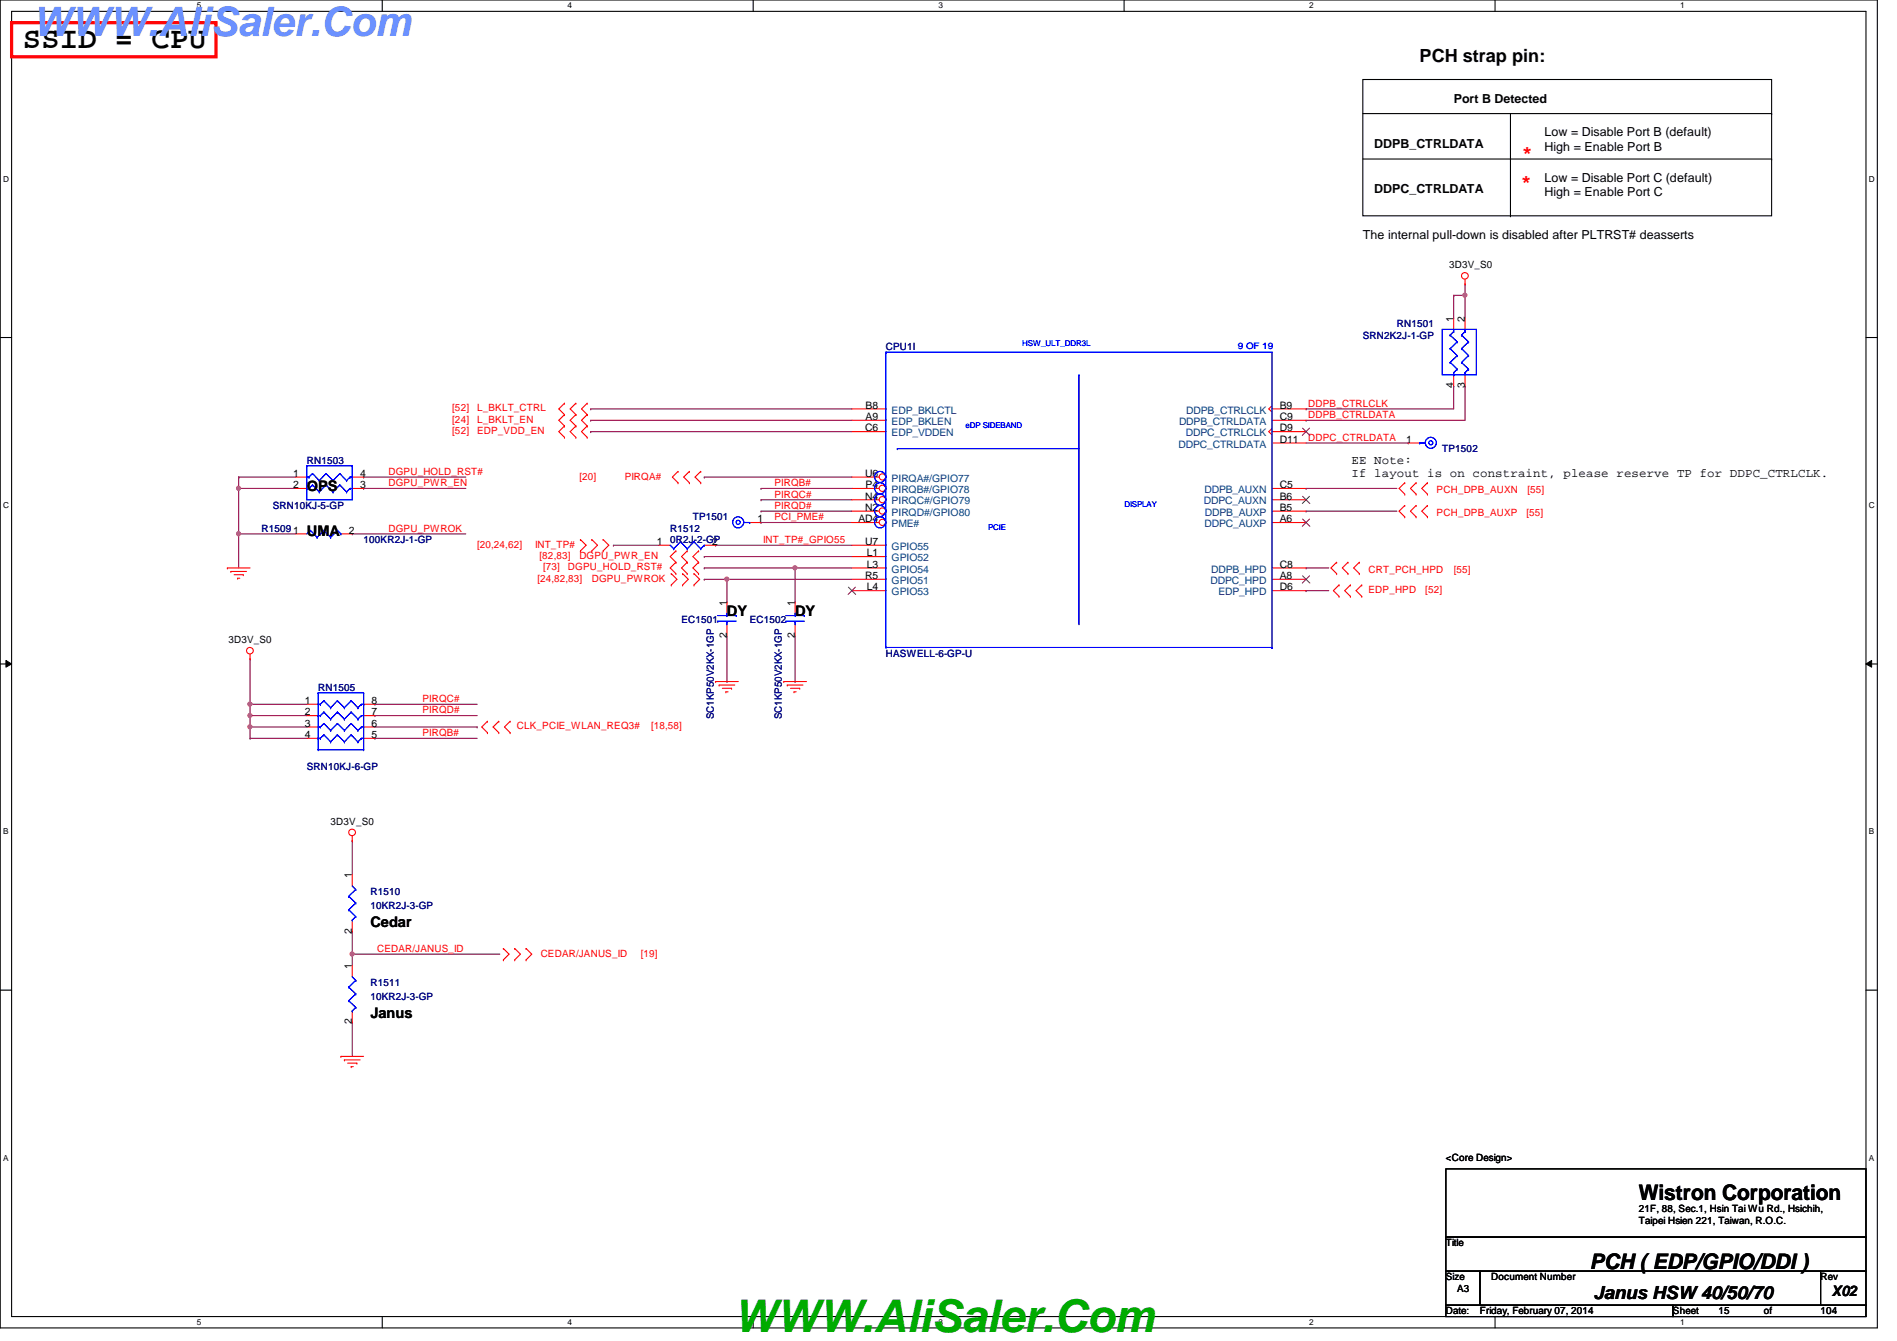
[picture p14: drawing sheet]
<svg xmlns="http://www.w3.org/2000/svg" width="297mm" height="210mm" viewBox="0 0 297 210" stroke-linecap="round" stroke-linejoin="round" font-family="sans-serif">
<defs><g id="words">
<text font-size="7.1" fill="#00ab00" x="114.9" y="208.6">WWW.AliSaler.Com</text>
<text font-size="6.3" fill="#6b91ff" x="5.1" y="5.6">WWW.AliSaler.Com</text>
<text font-size="4.8" x="3.6" y="7.6">SSID = CPU</text>
<g font-size="3.3">
<text x="256.6" y="187.9">Wistron Corporation</text>
<text x="249" y="198.6">PCH ( EDP/GPIO/DDI )</text>
</g>
<g font-size="2.8">
<text x="222.3" y="9.7">PCH strap pin:</text>
<text x="249.5" y="203.3">Janus HSW 40/50/70</text>
</g>
<g font-size="2.8" fill="#f00">
<text x="238.1" y="29.2">*</text>
<text x="238.3" y="24.8">*</text>
</g>
<g font-size="2.3">
<text x="48" y="76.8">OPS</text>
<text x="48" y="83.9">UMA</text>
<text x="113.8" y="96.4">DY</text>
<text x="124.5" y="96.4">DY</text>
<text x="58" y="145.1">Cedar</text>
<text x="58" y="159.3">Janus</text>
<text x="286.8" y="202.8">X02</text>
</g>
<g font-size="1.9">
<text x="227.6" y="16">Port B Detected</text>
<text x="215.2" y="23.2">DDPB_CTRLDATA</text>
<text x="241.8" y="21.3">Low = Disable Port B (default)</text>
<text x="241.8" y="23.6">High = Enable Port B</text>
<text x="241.8" y="28.4">Low = Disable Port C (default)</text>
<text x="215.2" y="30.3">DDPC_CTRLDATA</text>
<text x="241.8" y="30.7">High = Enable Port C</text>
<text x="213.4" y="37.3">The internal pull-down is disabled after PLTRST# deasserts</text>
<text x="211.6" y="72.6">EE Note:</text>
<text x="211.6" y="74.7">If layout is on constraint, please reserve TP for DDPC_CTRLCLK.</text>
</g>
<g font-size="1.6">
<text x="226.9" y="42">3D3V_S0</text>
<text x="227.6" y="50.3" transform="rotate(-90 227.6 50.3)">1</text>
<text x="229.4" y="50.3" transform="rotate(-90 229.4 50.3)">2</text>
<text x="135.5" y="65.7">A9</text>
<text x="135.5" y="64">B8</text>
<text x="200.4" y="65.7">C9</text>
<text x="200.4" y="64">B9</text>
<text x="227.6" y="60.8" transform="rotate(-90 227.6 60.8)">4</text>
<text x="229.4" y="60.8" transform="rotate(-90 229.4 60.8)">3</text>
<text x="135.5" y="67.5">C6</text>
<text x="200.4" y="69.3">D11</text>
<text x="200.4" y="67.5">D9</text>
<text x="220.2" y="69.3">1</text>
<text x="45.9" y="74.6">1</text>
<text x="45.9" y="76.4">2</text>
<text x="56.4" y="76.4">3</text>
<text x="56.4" y="74.6">4</text>
<text x="135.5" y="74.6">U6</text>
<text x="135.5" y="76.4">P4</text>
<text x="200.4" y="76.4">C5</text>
<text x="45.9" y="83.5">1</text>
<text x="54.6" y="83.5">2</text>
<text x="118.6" y="81.7">1</text>
<text x="134.4" y="81.7">AD4</text>
<text x="135.5" y="80">N2</text>
<text x="135.5" y="78.2">N4</text>
<text x="200.4" y="78.2">B6</text>
<text x="200.4" y="80">B5</text>
<text x="200.4" y="81.7">A6</text>
<text x="102.8" y="85.3">1</text>
<text x="111.5" y="85.3">2</text>
<text x="135.5" y="85.3">U7</text>
<text x="135.7" y="88.9">L3</text>
<text x="135.7" y="87.1">L1</text>
<text x="200.4" y="88.9">C8</text>
<text x="113.8" y="94.8" transform="rotate(-90 113.8 94.8)">1</text>
<text x="124.5" y="94.8" transform="rotate(-90 124.5 94.8)">1</text>
<text x="135.5" y="90.6">R5</text>
<text x="135.7" y="92.4">L4</text>
<text x="200.4" y="90.6">A8</text>
<text x="200.4" y="92.4">D6</text>
<text x="35.8" y="100.7">3D3V_S0</text>
<text x="113.8" y="99.9" transform="rotate(-90 113.8 99.9)">2</text>
<text x="124.5" y="99.9" transform="rotate(-90 124.5 99.9)">2</text>
<text x="47.7" y="110.2">1</text>
<text x="47.7" y="112">2</text>
<text x="47.7" y="113.7">3</text>
<text x="58.2" y="113.7">6</text>
<text x="58.2" y="112">7</text>
<text x="58.2" y="110.2">8</text>
<text x="47.7" y="115.5">4</text>
<text x="58.2" y="115.5">5</text>
<text x="51.8" y="129.1">3D3V_S0</text>
<text x="55.1" y="137.5" transform="rotate(-90 55.1 137.5)">1</text>
<text x="55.1" y="146.1" transform="rotate(-90 55.1 146.1)">2</text>
<text x="55.1" y="151.7" transform="rotate(-90 55.1 151.7)">1</text>
<text x="55.1" y="160.4" transform="rotate(-90 55.1 160.4)">2</text>
<text x="226.4" y="181.7">&lt;Core Design&gt;</text>
<text x="256.6" y="189.7">21F, 88, Sec.1, Hsin Tai Wu Rd., Hsichih,</text>
<text x="256.6" y="191.6">Taipei Hsien 221, Taiwan, R.O.C.</text>
<text x="226.4" y="195.1">Title</text>
<text x="226.4" y="200.4">Size</text>
<text x="228.2" y="202.2">A3</text>
<text x="233.5" y="200.4">Document Number</text>
<text x="285.1" y="200.4">Rev</text>
<text x="226.4" y="205.7">Date:</text>
<text x="231.7" y="205.7">Friday, February 07, 2014</text>
<text x="262" y="205.7">Sheet</text>
<text x="269.1" y="205.7">15</text>
<text x="276.2" y="205.7">of</text>
<text x="285.1" y="205.7">104</text>
</g>
<g font-size="1.6" fill="#000080">
<text x="213.4" y="53">SRN2K2J-1-GP</text>
<text x="218.7" y="51.2">RN1501</text>
<text x="138.7" y="54.8">CPU1I</text>
<text x="225.8" y="70.8">TP1502</text>
<text x="48" y="72.6">RN1503</text>
<text x="40.9" y="83.2">R1509</text>
<text x="42.7" y="79.7">SRN10KJ-5-GP</text>
<text x="104.9" y="83.2">R1512</text>
<text x="108.5" y="81.4">TP1501</text>
<text x="56.9" y="85">100KR2J-1-GP</text>
<text x="104.9" y="85">0R2J-2-GP</text>
<text x="106.7" y="97.5">EC1501</text>
<text x="117.4" y="97.5">EC1502</text>
<text x="138.7" y="102.8">HASWELL-6-GP-U</text>
<text x="49.8" y="108.1">RN1505</text>
<text x="111.8" y="112.6" transform="rotate(-90 111.8 112.6)">SC1KP50V2KX-1GP</text>
<text x="122.4" y="112.6" transform="rotate(-90 122.4 112.6)">SC1KP50V2KX-1GP</text>
<text x="48" y="120.6">SRN10KJ-6-GP</text>
<text x="58" y="140.1">R1510</text>
<text x="58" y="142.2">10KR2J-3-GP</text>
<text x="58" y="154.3">R1511</text>
<text x="58" y="156.5">10KR2J-3-GP</text>
</g>
<g font-size="1.6" fill="#f00">
<text x="70.8" y="64.4">[52]</text>
<text x="74.7" y="64.4">L_BKLT_CTRL</text>
<text x="204.8" y="65.4">DDPB_CTRLDATA</text>
<text x="204.8" y="63.7">DDPB_CTRLCLK</text>
<text x="70.8" y="66.2">[24]</text>
<text x="70.8" y="67.9">[52]</text>
<text x="74.7" y="66.2">L_BKLT_EN</text>
<text x="74.7" y="67.9">EDP_VDD_EN</text>
<text x="204.8" y="69">DDPC_CTRLDATA</text>
<text x="60.8" y="76.1">DGPU_PWR_EN</text>
<text x="60.8" y="74.3">DGPU_HOLD_RST#</text>
<text x="90.7" y="75.1">[20]</text>
<text x="97.8" y="75.1">PIRQA#</text>
<text x="121.3" y="76.1">PIRQB#</text>
<text x="121.3" y="77.9">PIRQC#</text>
<text x="225" y="77.2">PCH_DPB_AUXN</text>
<text x="239.2" y="77.2">[55]</text>
<text x="60.8" y="83.2">DGPU_PWROK</text>
<text x="121.3" y="79.7">PIRQD#</text>
<text x="121.3" y="81.4">PCI_PME#</text>
<text x="225" y="80.7">PCH_DPB_AUXP</text>
<text x="239" y="80.7">[55]</text>
<text x="74.7" y="85.7">[20,24,62]</text>
<text x="83.8" y="85.7">INT_TP#</text>
<text x="84.5" y="87.5">[82,83]</text>
<text x="85" y="89.3">[73]</text>
<text x="88.9" y="89.3">DGPU_HOLD_RST#</text>
<text x="90.7" y="87.5">DGPU_PWR_EN</text>
<text x="119.5" y="85">INT_TP#_GPIO55</text>
<text x="214.3" y="89.6">CRT_PCH_HPD</text>
<text x="227.6" y="89.6">[55]</text>
<text x="84.2" y="91.1">[24,82,83]</text>
<text x="92.7" y="91.1">DGPU_PWROK</text>
<text x="214.3" y="92.8">EDP_HPD</text>
<text x="223.2" y="92.8">[52]</text>
<text x="66.2" y="111.7">PIRQD#</text>
<text x="66.2" y="109.9">PIRQC#</text>
<text x="66.2" y="115.2">PIRQB#</text>
<text x="80.9" y="114.2">CLK_PCIE_WLAN_REQ3#</text>
<text x="101.9" y="114.2">[18,58]</text>
<text x="59.1" y="149">CEDAR/JANUS_ID</text>
<text x="84.7" y="149.7">CEDAR/JANUS_ID</text>
<text x="100.3" y="149.7">[19]</text>
</g>
<g font-size="1.6" fill="#004080">
<text x="139.6" y="64.7">EDP_BKLCTL</text>
<text x="185.8" y="64.7">DDPB_CTRLCLK</text>
<text x="139.6" y="66.5">EDP_BKLEN</text>
<text x="139.6" y="68.3">EDP_VDDEN</text>
<text x="184.5" y="70.1">DDPC_CTRLDATA</text>
<text x="184.6" y="66.5">DDPB_CTRLDATA</text>
<text x="185.7" y="68.3">DDPC_CTRLCLK</text>
<text x="139.6" y="75.4">PIRQA#/GPIO77</text>
<text x="139.6" y="77.2">PIRQB#/GPIO78</text>
<text x="188.6" y="77.2">DDPB_AUXN</text>
<text x="139.6" y="82.5">PME#</text>
<text x="139.6" y="80.7">PIRQD#/GPIO80</text>
<text x="139.6" y="79">PIRQC#/GPIO79</text>
<text x="188.5" y="79">DDPC_AUXN</text>
<text x="188.6" y="82.5">DDPC_AUXP</text>
<text x="188.7" y="80.7">DDPB_AUXP</text>
<text x="139.6" y="89.6">GPIO54</text>
<text x="139.6" y="87.8">GPIO52</text>
<text x="139.6" y="86.1">GPIO55</text>
<text x="189.7" y="89.6">DDPB_HPD</text>
<text x="139.6" y="93.2">GPIO53</text>
<text x="139.6" y="91.4">GPIO51</text>
<text x="189.6" y="91.4">DDPC_HPD</text>
<text x="190.8" y="93.2">EDP_HPD</text>
</g>
<text font-size="1.4" fill="#00f" x="193.8" y="54.7">9 OF 19</text>
<g font-size="1.3">
<text x="30.8" y="1.3">5</text>
<text x="88.9" y="1.3">4</text>
<text x="146.9" y="1.3">3</text>
<text x="205" y="1.3">2</text>
<text x="263.1" y="1.3">1</text>
<text x=".5" y="28.4">D</text>
<text x="292.6" y="28.4">D</text>
<text x=".5" y="79.5">C</text>
<text x="292.6" y="79.5">C</text>
<text x=".5" y="130.6">B</text>
<text x="292.6" y="130.6">B</text>
<text x=".5" y="181.7">A</text>
<text x="292.6" y="181.7">A</text>
<text x="30.8" y="207.4">5</text>
<text x="88.9" y="207.4">4</text>
<text x="146.9" y="207.4">3</text>
<text x="205" y="207.4">2</text>
<text x="263.1" y="207.4">1</text>
</g>
<g font-size="1.3" fill="#00f">
<text x="160.1" y="54.1">HSW_ULT_DDR3L</text>
<text x="151.2" y="66.9">eDP SIDEBAND</text>
<text x="154.7" y="82.9">PCIE</text>
<text x="176.1" y="79.4">DISPLAY</text>
</g>
</g></defs>
<path d="M0 0h294v207.9h-294zM1.8 1.8h290.4v204.3h-290.4z" fill="none" stroke="#000" stroke-width=".17"/>
<g fill="#fff">
<path d="M30.8 .2h.7v1.4h-.7z"/>
<path d="M30.8 206.2h.7v1.4h-.7z"/>
</g>
<path d="M59.9 0v1.8M59.9 206.1v1.8" fill="none" stroke="#000" stroke-width=".17"/>
<g fill="#fff">
<path d="M88.9 .2h.6v1.4h-.6z"/>
<path d="M88.9 206.2h.6v1.4h-.6z"/>
</g>
<path d="M117.9 0v1.8M117.9 206.1v1.8" fill="none" stroke="#000" stroke-width=".17"/>
<g fill="#fff">
<path d="M146.9 .2h.7v1.4h-.7z"/>
<path d="M146.9 206.2h.7v1.4h-.7z"/>
</g>
<path d="M176 0v1.8M176 206.1v1.8" fill="none" stroke="#000" stroke-width=".17"/>
<g fill="#fff">
<path d="M205 .2h.7v1.4h-.7z"/>
<path d="M205 206.2h.7v1.4h-.7z"/>
</g>
<path d="M234.1 0v1.8M234.1 206.1v1.8" fill="none" stroke="#000" stroke-width=".17"/>
<g fill="#fff">
<path d="M263.1 .2h.7v1.4h-.7z"/>
<path d="M263.1 206.2h.7v1.4h-.7z"/>
<path d="M.5 27.3h.9v1.4h-.9z"/>
<path d="M292.6 27.3h.9v1.4h-.9z"/>
<path d="M.5 78.4h.9v1.4h-.9z"/>
<path d="M292.6 78.4h.9v1.4h-.9z"/>
</g>
<path d="M0 52.8h1.8M292.2 52.8h1.8" fill="none" stroke="#000" stroke-width=".17"/>
<g fill="#fff">
<path d="M.5 129.5h.8v1.4h-.8z"/>
<path d="M292.6 129.5h.9v1.4h-.9z"/>
</g>
<path d="M0 103.9h1.8M292.2 103.9h1.8" fill="none" stroke="#000" stroke-width=".17"/>
<path d="M.9 103.4l.9 .5-.9 .5zM292.2 103.9l.9-.5v1z" fill="#000"/>
<path d="M.9 103.4l.9 .5-.9 .5zM292.2 103.9l.9-.5v1z" fill="none" stroke="#000" stroke-width=".16"/>
<g fill="#fff">
<path d="M.5 180.5h.8v1.4h-.8z"/>
<path d="M292.6 180.5h.9v1.4h-.9z"/>
</g>
<path d="M0 155h1.8M292.2 155h1.8" fill="none" stroke="#000" stroke-width=".17"/>
<path d="M227.6 46.2h1.8M227.6 46.2h.1M227.6 46.2v3.6M229.4 44.4h.1M229.4 46.2h.1M229.4 44.4v5.4M204.5 65.8h.1M204.5 64h.1M227.6 60.5h.1M227.6 60.5v3.5h-23.1M229.4 60.5h.1M229.4 60.5v5.3h-24.9" fill="none" stroke="#800040" stroke-width=".17"/>
<circle cx="229.4" cy="46.2" r=".32" fill="#f0f"/>
<circle cx="229.4" cy="46.2" r=".32" fill="none" stroke="#f0f" stroke-width=".17"/>
<path d="M204.5 92.5h.1M204.5 88.9h.1M204.5 92.5h3.6M204.5 88.9h3.6M39.2 113.8h.1M39.2 113.8v1.8M39.2 113.8h8.8" fill="none" stroke="#800040" stroke-width=".17"/>
<circle cx="39.1" cy="113.8" r=".32" fill="#f0f"/>
<circle cx="39.1" cy="113.8" r=".32" fill="none" stroke="#f0f" stroke-width=".17"/>
<g fill="none" stroke="#800040" stroke-width=".17">
<path d="M56.9 76.5h.1M56.9 76.5h16M92.5 65.8h40.9M92.5 65.8h.1M110.3 74.7h23.1M110.3 74.7h.1M119.2 76.5h.1M119.2 76.5h14.2M113.8 99.6v7.1M39.2 115.6h.1M39.2 103.1h.1M39.2 110.2h.1"/>
<path d="M39.2 103.1v8.9M39.2 115.6h8.8M39.2 110.2h8.8M113.8 106.7h.1M55.2 131.6h.1M55.2 131.6v5.3"/>
</g>
<circle cx="39.1" cy="110.2" r=".32" fill="#f0f"/>
<circle cx="39.1" cy="110.2" r=".32" fill="none" stroke="#f0f" stroke-width=".17"/>
<path d="M37.4 83.6h.1M37.4 83.6h8.9M39.2 112h.1M39.2 112v1.8" fill="none" stroke="#800040" stroke-width=".17"/>
<circle cx="39.1" cy="112" r=".32" fill="#f0f"/>
<circle cx="39.1" cy="112" r=".32" fill="none" stroke="#f0f" stroke-width=".17"/>
<path d="M37.4 76.5h.1M37.4 76.5v7.1M119.2 80h.1M119.2 80h14.2" fill="none" stroke="#800040" stroke-width=".17"/>
<circle cx="37.4" cy="76.4" r=".32" fill="#f0f"/>
<circle cx="37.4" cy="76.4" r=".32" fill="none" stroke="#f0f" stroke-width=".17"/>
<g fill="none" stroke="#800040" stroke-width=".17">
<path d="M37.4 74.7h.1M37.4 74.7v1.8M37.4 74.7h8.9M119.2 78.2h.1M119.2 78.2h14.2M55.2 83.6h17.7M55.2 83.6h.1M112.1 85.3h21.3M112.1 85.3h.1M119.2 81.8h.1M119.2 81.8h14.2M39.2 112h.1"/>
<path d="M39.2 112h8.8M58.7 112h.1M58.7 112h16M55.2 149.4h.1M55.2 145.8h.1M55.2 145.8v5.3M55.2 149.4h23.1M55.2 160h.1M55.2 160v5.4"/>
</g>
<circle cx="55.1" cy="149.3" r=".32" fill="#f0f"/>
<circle cx="55.1" cy="149.3" r=".32" fill="none" stroke="#f0f" stroke-width=".17"/>
<path d="M37.4 83.6h.1M37.4 83.6v5.3M124.5 99.6v7.1M124.5 106.7h.1" fill="none" stroke="#800040" stroke-width=".17"/>
<circle cx="37.4" cy="83.5" r=".32" fill="#f0f"/>
<circle cx="37.4" cy="83.5" r=".32" fill="none" stroke="#f0f" stroke-width=".17"/>
<path d="M92.5 67.6h40.9M92.5 67.6h.1M124.5 88.9h8.9M124.5 88.9h.1M58.7 115.6h.1M58.7 115.6h16" fill="none" stroke="#800040" stroke-width=".17"/>
<circle cx="124.5" cy="88.9" r=".32" fill="#f0f"/>
<circle cx="124.5" cy="88.9" r=".32" fill="none" stroke="#f0f" stroke-width=".17"/>
<path d="M37.4 76.5h.1M37.4 76.5h8.9M110.3 88.9h.1M110.3 88.9h14.2v5.3M113.8 90.7h.1M113.8 90.7h19.6M124.5 94.2h.1M58.7 110.2h.1M58.7 113.8h16M58.7 110.2h16M74.7 113.8h.1" fill="none" stroke="#800040" stroke-width=".17"/>
<circle cx="113.8" cy="90.7" r=".32" fill="#f0f"/>
<circle cx="113.8" cy="90.7" r=".32" fill="none" stroke="#f0f" stroke-width=".17"/>
<g fill="none" stroke="#800040" stroke-width=".17">
<path d="M56.9 74.7h.1M56.9 74.7h16M92.5 64h40.9M92.5 64h.1M204.5 76.5h.1M204.5 69.3h16M204.5 76.5h14.2M220.5 69.3h.1M96.1 85.3h.1M96.1 85.3h7.1M110.3 90.7h3.5v3.5M110.3 87.1h23.1"/>
<path d="M110.3 87.1h.1M110.3 90.7h.1M113.8 94.2h.1M204.5 80h.1M204.5 80h14.2"/>
</g>
<g fill="none" stroke="#f00" stroke-width=".17">
<path d="M227.6 49.8v1.8M227.6 58.7v1.8M229.4 44.4h.1M229.4 43.7v.7M229.4 49.8v1.8M229.4 58.7v1.8M46.3 74.7h1.7M46.3 76.5h1.7M55.2 74.7h1.7M55.2 76.5h1.7M88.4 64.9h.1M88.4 63.1h.1"/>
<path d="M88.4 66.7h.1M88.4 68.5h.1M88.4 64.9l-.9 .9 .9 .9M88.4 66.7l-.9 .9 .9 .9M88.4 63.1l-.9 .9 .9 .9M90.2 63.1l-.9 .9 .9 .9M90.2 64.9l-.9 .9 .9 .9M90.2 66.7l-.9 .9 .9 .9M90.2 63.1h.1M90.2 64.9h.1M90.2 66.7h.1M90.2 68.5h.1"/>
<path d="M91.9 63.1l-.8 .9 .8 .9M91.9 66.7l-.8 .9 .8 .9M91.9 64.9l-.8 .9 .8 .9M91.9 64.9h.1M91.9 63.1h.1M91.9 66.7h.1M91.9 68.5h.1M106.2 75.6h.1M106.2 73.8h.1M106.2 73.8l-.9 .9 .9 .9M107.9 73.8h.1M107.9 75.6h.1"/>
<path d="M107.9 73.8l-.8 .9 .8 .9M109.7 73.8l-.9 .9 .9 .9M109.7 75.6h.1M109.7 73.8h.1M133.4 65.8h5.3M199.2 78.2h5.3M220 79.1h.1M220 77.3h.1M220 75.6h.1M220 79.1l-.9 .9 .9 .9M220 75.6l-.9 .9 .9 .8M221.7 79.1l-.9 .9 .9 .9"/>
<path d="M221.7 75.6l-.9 .9 .9 .8M221.7 79.1h.1M221.7 75.6h.1M221.7 77.3h.1M223.5 75.6l-.9 .9 .9 .8M223.5 79.1l-.9 .9 .9 .9M223.5 79.1h.1M223.5 77.3h.1M223.5 75.6h.1M35.6 88.9h.1M35.6 88.9h3.6M36.1 89.5h2.5"/>
<path d="M36.1 89.5h.1M36.7 90h1.4M37.2 90.5h.3M37.2 90.5h.1M38.1 90h.1M46.3 83.6h1.7M53.4 83.6h1.8M90.9 84.5l.9 .8-.9 .9M90.9 86.2h.1M90.9 84.5h.1M92.7 84.5h.1M92.7 86.2h.1"/>
<path d="M92.7 84.5l.9 .8-.9 .9M94.4 84.5l.9 .8-.9 .9M94.4 86.2h.1M94.4 84.5h.1M103.2 85.3h1.7M105.1 91.6h.1M105.1 89.8h.1M105.1 89.8l.9 .9-.9 .9M105.8 89.8h.1M105.8 88h.1M105.8 86.2h.1M105.8 86.2l-.9 .9 .9 .9"/>
<path d="M105.8 88l-.9 .9 .9 .9M106.9 89.8l.9 .9-.9 .9M106.9 89.8h.1M106.9 91.6h.1M107.6 88l-.9 .9 .9 .9M107.6 86.2l-.9 .9 .9 .9M107.6 88h.1M107.6 89.8h.1M107.6 86.2h.1M108.7 89.8l.9 .9-.9 .9M108.7 91.6h.1M108.7 89.8h.1"/>
<path d="M109.4 89.8h.1M109.4 88h.1M109.4 86.2h.1M109.4 86.2l-.9 .9 .9 .9M109.4 88l-.9 .9 .9 .9M110.3 85.3h1.8M113.8 94.2v1.8M113.8 97.8v1.8M117.4 81.8h1.8M124.5 94.2v1.8M124.5 97.8v1.8M133.4 88.9h5.3"/>
<path d="M133.4 85.3h5.3M133.4 92.5h5.3M133.4 90.7h5.3M133.4 87.1h5.3M199.2 81.8h5.3M199.2 80h5.3M209.3 88l-.9 .9 .9 .9M209.3 89.8h.1M209.3 88h.1M209.7 91.6l-.9 .9 .9 .8M209.7 93.3h.1M209.7 91.6h.1"/>
<path d="M211.1 88h.1M211.1 89.8h.1M211.1 88l-.9 .9 .9 .9M211.5 91.6l-.9 .9 .9 .8M211.5 91.6h.1M211.5 93.3h.1M212.8 88l-.8 .9 .8 .9M212.8 89.8h.1M212.8 88h.1M213.2 93.3h.1M213.2 91.6h.1M213.2 91.6l-.9 .9 .9 .8"/>
<path d="M220 80.9h.1M221.7 80.9h.1M223.5 80.9h.1M39.2 103.1h.1M39.2 102.4v.7M48 110.2h1.8M48 112h1.8M48 113.8h1.8M48 115.6h1.8M56.9 110.2h1.8M56.9 112h1.8M56.9 113.8h1.8"/>
<path d="M56.9 115.6h1.8M76.3 112.9l-.9 .9 .9 .9M76.3 114.7h.1M76.3 112.9h.1M78.1 112.9h.1M78.1 114.7h.1M78.1 112.9l-.9 .9 .9 .9M79.9 112.9l-.9 .9 .9 .9M79.9 114.7h.1M79.9 112.9h.1M112.1 106.7h3.5M112.1 106.7h.1"/>
<path d="M112.6 107.2h2.5M112.6 107.2h.1M113.1 107.7h1.5M113.7 108.3h.3M113.7 108.3h.1M114.6 107.7h.1M122.7 106.7h3.6M122.7 106.7h.1M123.3 107.2h2.4M123.3 107.2h.1M123.8 107.7h1.4M124.3 108.3h.4"/>
<path d="M124.3 108.3h.1M125.2 107.7h.1M55.2 131.6h.1M55.2 130.9v.7M55.2 136.9v1.8M55.2 144v1.8M55.2 151.1v1.8M55.2 158.2v1.8M78.8 148.5l.9 .9-.9 .8M78.8 150.2h.1M78.8 148.5h.1M80.6 148.5h.1"/>
<path d="M80.6 150.2h.1M80.6 148.5l.9 .9-.9 .8M82.4 148.5l.9 .9-.9 .8M82.4 150.2h.1M82.4 148.5h.1M53.4 165.4h.1M53.4 165.4h3.5M53.9 165.9h2.5M53.9 165.9h.1M54.4 166.4h1.5M55 167h.3M55 167h.1"/>
<path d="M55.9 166.4h.1"/>
<circle cx="229.4" cy="43.2" r=".52"/>
<circle cx="39.1" cy="101.8" r=".52"/>
<circle cx="55.1" cy="130.3" r=".52"/>
</g>
<g fill="none" stroke="#000" stroke-width=".17">
<path d="M213.4 12.4h64v21.4h-64zM213.4 17.8h64M236.5 17.8v16M277.4 17.8h.1M213.4 24.9h64M236.5 33.8h.1M277.4 24.9h.1M226.4 183h65.8v10.6h-65.8zM226.4 193.6h65.8v5.4h-65.8zM226.4 199h5.3v5.3h-5.3zM231.7 199h53.4v5.3h-53.4zM285.1 199h7.1v5.3h-7.1z"/>
<path d="M226.4 204.3h35.6v1.8h-35.6zM262 204.3h30.2v1.8h-30.2z"/>
</g>
<path d="M1.8 3.6h32v5.3h-32z" fill="none" stroke="#f00" stroke-width=".51"/>
<g fill="none" stroke="#00f" stroke-width=".17">
<path d="M225.8 51.6h5.4v7.1h-5.4zM227.1 52.5h.1M227.1 54.6h.1M227.1 56.7h.1M227.1 52.5l1.1 1M227.1 54.6l1.1 1.1M227.1 56.7l1.1 1.1M227.6 51.9h.1M227.6 58.3h.1M227.6 58.7h.1M227.6 51.6v.3M227.6 58.3v.4"/>
<path d="M227.6 51.9l-.5 .6M228.2 53.5h.1M228.2 55.7h.1M228.2 57.8h.1M228.2 53.5l-1.1 1.1M228.2 55.7l-1.1 1M228.2 57.8l-.6 .5M228.9 56.7l1.1 1.1M228.9 54.6l1.1 1.1M228.9 52.5l1.1 1M228.9 56.7h.1M228.9 54.6h.1"/>
<path d="M228.9 52.5h.1M229.4 58.3h.1M229.4 51.9h.1M229.4 51.6h.1M229.4 51.6v.3M229.4 58.3v.4M229.4 51.9l-.5 .6M230 57.8h.1M230 55.7h.1M230 53.5h.1M230 57.8l-.6 .5M230 55.7l-1.1 1"/>
<path d="M230 53.5l-1.1 1.1M48 76.5h.1M48 74.7h.4M48 72.9h7.2v5.3h-7.2zM48 76.5h.4M48.4 74.7h.1M48.4 76.5h.1M48.9 74.1h.1M48.9 75.9h.1M48.9 74.1l1.1 1.1M48.9 75.9l-.5 .6M48.9 75.9l1.1 1.1"/>
<path d="M48.9 74.1l-.5 .6M50 75.2h.1M50 77h.1M51.1 75.9l1.1 1.1M51.1 74.1l-1.1 1.1M51.1 74.1h.1M51.1 75.9h.1M51.1 74.1l1.1 1.1M51.1 75.9l-1.1 1.1M52.2 75.2h.1M52.2 77h.1M53.2 74.1l-1 1.1"/>
<path d="M53.2 74.1h.1M53.2 75.9h.1M53.2 74.1l1.1 1.1M53.2 75.9l-1 1.1M53.2 75.9l1.1 1.1M54.3 75.2h.1M54.3 77h.1M54.8 74.7h.1M54.8 76.5h.1M54.8 74.7h.4M54.8 76.5l-.5 .5M54.8 74.7l-.5 .5"/>
<path d="M54.8 76.5h.4M55.2 74.7h.1M48.6 83h.1M48.6 83l1.1 1.1M48.6 83l-.6 .6M49.7 84.1h.1M50.7 83l-1 1.1M50.7 83h.1M50.7 83l1.1 1.1M51.8 84.1h.1M52.8 83l-1 1.1M52.8 83h.1"/>
<path d="M52.8 83l.6 .6M53.4 83.6h.1M104.9 85.3l.6 .6M105.5 85.9h.1M106.5 84.8l-1 1.1M106.5 84.8h.1M106.5 84.8l1.1 1.1M107.6 85.9h.1M108.7 84.8l-1.1 1.1M108.7 84.8h.1M108.7 84.8l1 1.1M109.7 85.9h.1"/>
<path d="M110.3 85.3h.1M110.3 85.3l-.6 .6M112.4 97.2h.1M112.4 96.4h2.9M112.4 97.2h2.9M113.8 96.4h.1M113.8 97.2h.1M113.8 96v.4M113.8 97.2v.6M115.3 96.4h.1M116.5 81.8h.9M117.4 81.8h.1"/>
<path d="M123.1 97.2h.1M123.1 96.4h2.8M123.1 97.2h2.8M124.5 96.4h.1M124.5 97.2h.1M124.5 96v.4M124.5 97.2v.6M125.9 96.4h.1M49.8 112h.1M49.8 115.6h.1M49.8 108.5h.1M49.8 117.3h.1"/>
<path d="M49.8 110.2h.4M49.8 113.8h.4M49.8 117.3h7.1M49.8 108.5v8.8M49.8 108.5h7.1M49.8 112h.4M49.8 115.6h.4M50.2 110.2h.1M50.2 112h.1M50.2 113.8h.1M50.2 115.6h.1M50.7 109.7h.1"/>
<path d="M50.7 111.5h.1M50.7 113.2h.1M50.7 115h.1M50.7 109.7l1.1 1.1M50.7 111.5l-.5 .5M50.7 113.2l1.1 1.1M50.7 115l-.5 .6M50.7 111.5l1.1 1.1M50.7 115l1.1 1.1M50.7 109.7l-.5 .5M50.7 113.2l-.5 .6M51.8 110.8h.1"/>
<path d="M51.8 112.6h.1M51.8 114.3h.1M51.8 116.1h.1M52.8 109.7l-1 1.1M52.8 113.2l-1 1.1M52.8 109.7h.1M52.8 111.5h.1M52.8 113.2h.1M52.8 115h.1M52.8 109.7l1.1 1.1M52.8 111.5l-1 1.1M52.8 113.2l1.1 1.1"/>
<path d="M52.8 115l-1 1.1M52.8 111.5l1.1 1.1M52.8 115l1.1 1.1M53.9 110.8h.1M53.9 112.6h.1M53.9 114.3h.1M53.9 116.1h.1M55 109.7l-1.1 1.1M55 113.2l-1.1 1.1M55 109.7h.1M55 111.5h.1M55 113.2h.1"/>
<path d="M55 115h.1M55 109.7l1 1.1M55 111.5l-1.1 1.1M55 113.2l1 1.1M55 115l-1.1 1.1M55 111.5l1 1.1M55 115l1 1.1M56 110.8h.1M56 112.6h.1M56 114.3h.1M56 116.1h.1M56.6 112h.3"/>
<path d="M56.6 115.6h.3M56.6 110.2h.1M56.6 112h.1M56.6 113.8h.1M56.6 115.6h.1M56.6 110.2h.3M56.6 112l-.6 .6M56.6 113.8h.3M56.6 115.6l-.6 .5M56.6 110.2l-.6 .6M56.6 113.8l-.6 .5M56.9 110.2h.1"/>
<path d="M56.9 113.8h.1M56.9 117.3h.1M56.9 108.5h.1M56.9 108.5v8.8M55.2 138.7l.5 .5M55.7 139.2h.1M55.7 139.2l-1.1 1.1M54.6 154.5h.1M54.6 156.6h.1M54.6 140.3h.1M54.6 142.4h.1M54.6 154.5l1.1 1.1"/>
<path d="M54.6 156.6l1.1 1.1M54.6 140.3l1.1 1.1M54.6 142.4l1.1 1.1M55.2 158.2h.1M55.2 144h.1M55.2 152.9l.5 .6M55.7 153.5h.1M55.7 155.6h.1M55.7 157.7h.1M55.7 141.4h.1M55.7 143.5h.1M55.7 153.5l-1.1 1"/>
<path d="M55.7 155.6l-1.1 1M55.7 157.7l-.5 .5M55.7 141.4l-1.1 1M55.7 143.5l-.5 .5"/>
<circle cx="115.6" cy="81.8" r=".32"/>
<circle cx="115.6" cy="81.8" r=".87"/>
</g>
<path d="M204 77.7l1.1 1.1M205.1 77.7l-1.2 1.1M132.8 91.9l1.2 1.1M133.9 91.9l-1.1 1.1M204 81.2l1.1 1.2M205.1 81.2l-1.2 1.2" fill="none" stroke="#804000" stroke-width=".16"/>
<circle cx="138.2" cy="81.8" r=".5" fill="#fff"/>
<g fill="none" stroke="#f00" stroke-width=".17">
<path d="M133.4 81.8h4.3"/>
<circle cx="138.2" cy="81.8" r=".5"/>
</g>
<circle cx="138.2" cy="80" r=".5" fill="#fff"/>
<g fill="none" stroke="#f00" stroke-width=".17">
<path d="M133.4 80h4.3"/>
<circle cx="138.2" cy="80" r=".5"/>
</g>
<circle cx="138.2" cy="78.2" r=".5" fill="#fff"/>
<g fill="none" stroke="#f00" stroke-width=".17">
<path d="M133.4 78.2h4.3M133.4 64h5.3M133.4 67.6h5.3M199.2 63.5l-.5 .5 .5 .5M199.2 64h5.3M199.2 65.8h5.3M199.2 67.1l-.5 .5 .5 .5M199.2 67.6h5.3M199.2 69.3h5.3M199.2 76.5h5.3M199.2 88.9h5.3M199.2 92.5h5.3"/>
<path d="M199.2 90.7h5.3"/>
<circle cx="138.2" cy="78.2" r=".5"/>
</g>
<path d="M204 67l1.1 1.2M205.1 67l-1.2 1.2M204 90.1l1.1 1.2M205.1 90.1l-1.2 1.2" fill="none" stroke="#804000" stroke-width=".16"/>
<circle cx="138.2" cy="74.6" r=".5" fill="#fff"/>
<g fill="none" stroke="#f00" stroke-width=".17">
<path d="M133.4 74.7h4.3"/>
<circle cx="138.2" cy="74.6" r=".5"/>
</g>
<circle cx="138.2" cy="76.4" r=".5" fill="#fff"/>
<g fill="none" stroke="#f00" stroke-width=".17">
<path d="M133.4 76.5h4.3M220.5 69.3h1.8"/>
<circle cx="138.2" cy="76.4" r=".5"/>
</g>
<path d="M138.7 55.1h.1M138.7 55.1v46.2M138.7 55.1h60.5v46.2M168.9 58.7h.1M168.9 58.7v39.1M140.5 70.2h.1M140.5 70.2h28.4M138.7 101.3h.1M138.7 101.3h60.5M199.2 101.3h.1" fill="none" stroke="#00f" stroke-width=".16"/>
<g fill="none" stroke="#00f" stroke-width=".17">
<path d="M222.3 69.3h.9M222.3 69.3h.1"/>
<circle cx="137.8" cy="74.7" r=".87"/>
<circle cx="137.8" cy="76.4" r=".87"/>
<circle cx="137.8" cy="80" r=".87"/>
<circle cx="137.8" cy="78.2" r=".87"/>
<circle cx="224" cy="69.3" r=".32"/>
<circle cx="224" cy="69.3" r=".87"/>
<circle cx="137.8" cy="81.8" r=".87"/>
</g>
<circle cx="229.4" cy="46.2" r=".32" fill="#f0f"/>
<circle cx="229.4" cy="46.2" r=".32" fill="none" stroke="#f0f" stroke-width=".17"/>
<circle cx="39.1" cy="113.8" r=".32" fill="#f0f"/>
<circle cx="39.1" cy="113.8" r=".32" fill="none" stroke="#f0f" stroke-width=".17"/>
<circle cx="39.1" cy="110.2" r=".32" fill="#f0f"/>
<circle cx="39.1" cy="110.2" r=".32" fill="none" stroke="#f0f" stroke-width=".17"/>
<circle cx="39.1" cy="112" r=".32" fill="#f0f"/>
<circle cx="39.1" cy="112" r=".32" fill="none" stroke="#f0f" stroke-width=".17"/>
<circle cx="37.4" cy="76.4" r=".32" fill="#f0f"/>
<circle cx="37.4" cy="76.4" r=".32" fill="none" stroke="#f0f" stroke-width=".17"/>
<circle cx="55.1" cy="149.3" r=".32" fill="#f0f"/>
<circle cx="55.1" cy="149.3" r=".32" fill="none" stroke="#f0f" stroke-width=".17"/>
<circle cx="37.4" cy="83.5" r=".32" fill="#f0f"/>
<circle cx="37.4" cy="83.5" r=".32" fill="none" stroke="#f0f" stroke-width=".17"/>
<circle cx="124.5" cy="88.9" r=".32" fill="#f0f"/>
<circle cx="124.5" cy="88.9" r=".32" fill="none" stroke="#f0f" stroke-width=".17"/>
<circle cx="113.8" cy="90.7" r=".32" fill="#f0f"/>
<circle cx="113.8" cy="90.7" r=".32" fill="none" stroke="#f0f" stroke-width=".17"/>
<use href="#words"/>
</svg>
